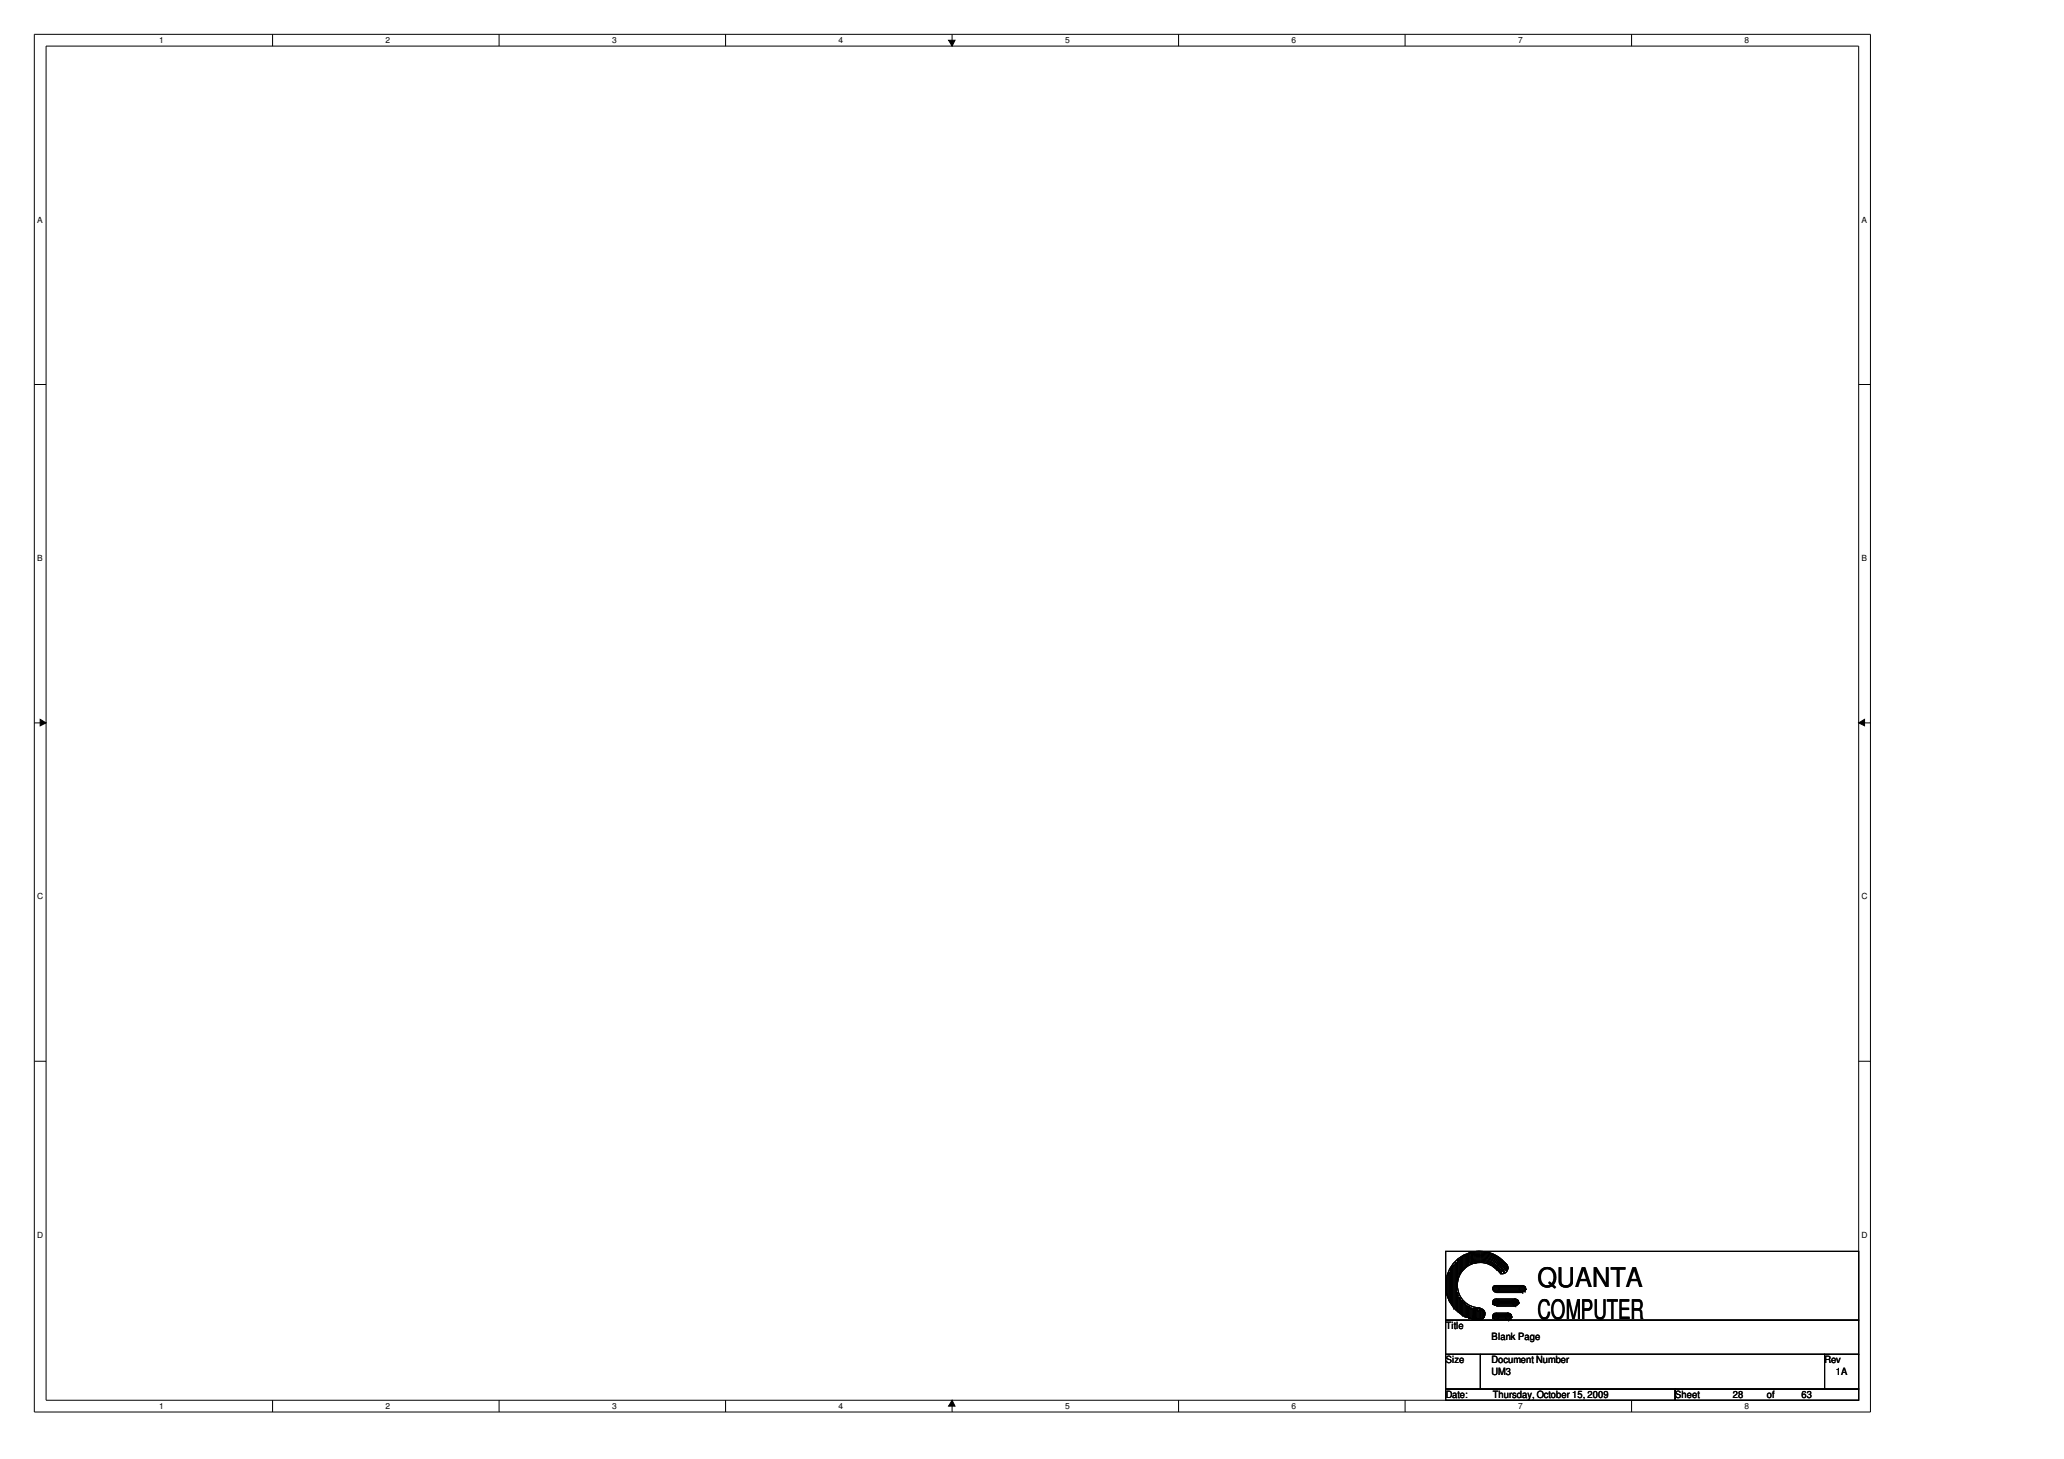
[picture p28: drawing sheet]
<svg xmlns="http://www.w3.org/2000/svg" width="297mm" height="210mm" viewBox="0 0 297 210" stroke-linecap="round" stroke-linejoin="round" font-family="sans-serif">
<defs><g id="words">
<g font-size="3.9">
<text x="221.3" y="185.2">QUANTA</text>
<text x="221.3" y="189.8">COMPUTER</text>
</g>
<g font-size="1.4">
<text x="208.1" y="191.2">Title</text>
<text x="208.1" y="196.1">Size</text>
<text x="214.7" y="197.8">UM3</text>
<text x="214.7" y="196.1">Document Number</text>
<text x="214.7" y="192.8">Blank Page</text>
<text x="262.6" y="196.1">Rev</text>
<text x="264.2" y="197.8">1A</text>
<text x="208.1" y="201.1">Date:</text>
<text x="214.8" y="201.1">Thursday, October 15, 2009</text>
<text x="241.1" y="201.1">Sheet</text>
<text x="249.4" y="201.1">28</text>
<text x="254.3" y="201.1">of</text>
<text x="259.3" y="201.1">63</text>
</g>
<g font-size="1.2">
<text x="22.9" y="6.2">1</text>
<text x="55.5" y="6.2">2</text>
<text x="88.1" y="6.2">3</text>
<text x="120.7" y="6.2">4</text>
<text x="153.3" y="6.2">5</text>
<text x="185.9" y="6.2">6</text>
<text x="218.5" y="6.2">7</text>
<text x="251.1" y="6.2">8</text>
<text x="5.4" y="32">A</text>
<text x="267.9" y="32">A</text>
<text x="5.4" y="80.7">B</text>
<text x="267.9" y="80.7">B</text>
<text x="5.4" y="129.4">C</text>
<text x="267.9" y="129.4">C</text>
<text x="5.4" y="178.1">D</text>
<text x="267.9" y="178.1">D</text>
<text x="22.9" y="202.7">1</text>
<text x="55.5" y="202.7">2</text>
<text x="88.1" y="202.7">3</text>
<text x="120.7" y="202.7">4</text>
<text x="153.3" y="202.7">5</text>
<text x="185.9" y="202.7">6</text>
<text x="218.5" y="202.7">7</text>
<text x="251.1" y="202.7">8</text>
</g>
</g></defs>
<path d="M4.9 4.9h264.3v198.2h-264.3zM6.6 6.6h260.9v194.9h-260.9z" fill="none" stroke="#000" stroke-width=".14"/>
<g fill="#fff">
<path d="M22.9 5.1h.6v1.4h-.6z"/>
<path d="M22.9 201.6h.6v1.4h-.6z"/>
</g>
<path d="M39.2 4.9v1.7M39.2 201.5v1.6" fill="none" stroke="#000" stroke-width=".14"/>
<g fill="#fff">
<path d="M55.5 5.1h.6v1.4h-.6z"/>
<path d="M55.5 201.6h.6v1.4h-.6z"/>
</g>
<path d="M71.8 4.9v1.7M71.8 201.5v1.6" fill="none" stroke="#000" stroke-width=".14"/>
<g fill="#fff">
<path d="M88.1 5.1h.6v1.4h-.6z"/>
<path d="M88.1 201.6h.6v1.4h-.6z"/>
</g>
<path d="M104.4 4.9v1.7M104.4 201.5v1.6" fill="none" stroke="#000" stroke-width=".14"/>
<g fill="#fff">
<path d="M120.7 5.1h.6v1.4h-.6z"/>
<path d="M120.7 201.6h.6v1.4h-.6z"/>
</g>
<path d="M136.5 5.8h.9l-.4 .8zM137 4.9v1.7M137 201.5l.4 .8h-.9zM137 201.5v1.6" fill="none" stroke="#000" stroke-width=".14"/>
<path d="M136.5 5.8h.9l-.4 .8zM137 201.5l.4 .8h-.9z" fill="#000"/>
<g fill="#fff">
<path d="M153.3 5.1h.6v1.4h-.6z"/>
<path d="M153.3 201.6h.6v1.4h-.6z"/>
</g>
<path d="M169.6 4.9v1.7M169.6 201.5v1.6" fill="none" stroke="#000" stroke-width=".14"/>
<g fill="#fff">
<path d="M185.9 5.1h.6v1.4h-.6z"/>
<path d="M185.9 201.6h.6v1.4h-.6z"/>
</g>
<path d="M202.2 4.9v1.7M202.2 201.5v1.6" fill="none" stroke="#000" stroke-width=".14"/>
<g fill="#fff">
<path d="M218.5 5.1h.6v1.4h-.6z"/>
<path d="M218.5 201.6h.6v1.4h-.6z"/>
</g>
<path d="M234.8 4.9v1.7M234.8 201.5v1.6" fill="none" stroke="#000" stroke-width=".14"/>
<g fill="#fff">
<path d="M251.1 5.1h.6v1.4h-.6z"/>
<path d="M251.1 201.6h.6v1.4h-.6z"/>
<path d="M5.4 30.9h.7v1.4h-.7z"/>
<path d="M267.9 30.9h.8v1.4h-.8z"/>
<path d="M5.4 79.6h.7v1.4h-.7z"/>
<path d="M267.9 79.6h.8v1.4h-.8z"/>
</g>
<path d="M4.9 55.3h1.7M267.5 55.3h1.7" fill="none" stroke="#000" stroke-width=".14"/>
<g fill="#fff">
<path d="M5.4 128.3h.7v1.4h-.7z"/>
<path d="M267.9 128.3h.8v1.4h-.8z"/>
</g>
<path d="M4.9 104h1.7M5.8 103.5l.8 .5-.8 .4zM267.5 104l.8-.5v.9zM267.5 104h1.7" fill="none" stroke="#000" stroke-width=".14"/>
<path d="M5.8 103.5l.8 .5-.8 .4zM267.5 104l.8-.5v.9z" fill="#000"/>
<g fill="#fff">
<path d="M5.4 177h.7v1.3h-.7z"/>
<path d="M267.9 177h.8v1.3h-.8z"/>
</g>
<g fill="none" stroke="#000" stroke-width=".14">
<path d="M4.9 152.7h1.7M267.5 152.7h1.7M208.1 180h59.4v9.9h-59.4zM208.1 189.9h59.4v4.9h-59.4zM208.1 194.8h4.9v5h-4.9zM208.1 199.8h33v1.7h-33zM208.2 186.1h.1M208.2 183.8v2.3M208.2 186.1l.2 .5M208.4 186.6h.1M208.4 183.3h.1M208.4 183.3v3.3"/>
<path d="M208.6 183h.1M208.6 187.1h.1M208.6 183l-.2 .3M208.6 183v4.1M208.6 187.1l.1 .1M208.7 187.2h.1M208.7 182.7h.1M208.7 182.7v4.5M208.9 182.3h.1M208.9 187.6h.1M208.9 182.3l-.2 .4M208.9 182.3v5.3"/>
<path d="M208.9 187.6l.2 .1M209.1 187.7h.1M209.1 182.1h.1M209.1 182.1v5.6M209.2 182h.1M209.2 188.2h.1M209.2 182l-.1 .1M209.2 182v6.2M209.4 181.8h.1M209.4 181.8v6.4M209.6 181.6h.1M209.6 188.4h.1"/>
<path d="M209.6 181.6l-.2 .2M209.6 181.6v6.8M209.7 188.4h.1M209.7 186h.1M209.7 184.1h.1M209.7 181.3v2.8M209.7 186v2.4M209.7 186l.1 .3M209.8 186.3h.1M209.8 188.6h.1M209.8 183.6h.1M209.8 181.3h.1"/>
<path d="M209.8 181.3v2.3M209.8 186.3v2.3M209.8 188.6l.2 .2M209.8 183.6l-.1 .5M210 188.8h.1M210 186.6h.1M210 181.1h.1M210 183.3h.1M210 181.1v2.2M210 186.6v2.2M210 186.6l.2 .3M210 181.1l-.2 .2"/>
<path d="M210.2 186.9h.1M210.2 188.9h.1M210.2 183.2h.1M210.2 181h.1M210.2 188.9l.1 .2M210.2 181v2.2M210.2 186.9v2M210.2 183.2l-.2 .1M210.3 189.1h.1M210.3 187.1h.1M210.3 180.8h.1M210.3 182.8h.1"/>
<path d="M210.3 180.8v2M210.3 187.1v2M210.3 187.1l.2 .1M210.3 180.8l-.1 .2M210.5 187.2h.1M210.5 189.3h.1M210.5 182.7h.1M210.5 180.6h.1M210.5 189.3h.2M210.5 180.6v2.1M210.5 187.2v2.1M210.5 182.7l-.2 .1"/>
<path d="M210.5 180.6h.2M210.7 189.3h.1M210.7 187.4h.1M210.7 180.6h.1M210.7 182.5h.1M210.7 187.4l.1 .2M210.7 180.6v1.9M210.7 187.4v1.9M210.8 187.6h.1M210.8 189.4h.1M210.8 182.3h.1M210.8 180.6h.1"/>
<path d="M210.8 189.4h.2M210.8 180.6v1.7M210.8 187.6v1.8M210.8 182.3l-.1 .2M211 189.4h.1M211 187.7h.1M211 180.5h.1M211 182.1h.1M211 187.7l.2 .2M211 180.5v1.6M211 187.7v1.7M211 180.5l-.2 .1"/>
<path d="M211.2 187.9h.1M211.2 189.4h.1M211.2 182h.1M211.2 180.5h.1M211.2 180.5v1.5M211.2 187.9v1.5M211.2 189.4l.2 .2M211.2 182l-.2 .1M211.4 189.6h.1M211.4 187.9h.1M211.4 180.3h.1M211.4 182h.1"/>
<path d="M211.4 180.3v1.7M211.4 187.9v1.7M211.4 187.9l.1 .2M211.4 180.3l-.2 .2M211.5 188.1h.1M211.5 189.6h.1M211.5 181.6h.1M211.5 180.3h.1M211.5 189.6h.2M211.5 180.3v1.3M211.5 188.1v1.5M211.5 181.6l.2 .2"/>
<path d="M211.7 181.6a3.7 3.7 0 0 1 4.3 1.7M211.7 181.5a3.8 3.8 0 0 1 4.5 1.8M211.7 181.3a3.9 3.9 0 0 1 4.5 1.7M211.7 181.1a4 4 0 0 1 4.7 2.1M211.7 181a4.1 4.1 0 0 1 4.9 2.2M211.7 180.8a4.4 4.4 0 0 1 5 2M211.7 180.6a4.5 4.5 0 0 1 5.2 2.2M211.7 180.3a4.7 4.7 0 0 1 5.3 2.2M211.7 189.6h.1M211.7 188.2h.1M211.7 180.1h.1M211.7 181.8h.1"/>
<path d="M211.7 180.1v1.7M211.7 188.1v1.5M211.7 188.2h.2M211.7 180.1l-.2 .2M211.8 180.4a4.9 4.9 0 0 1 5.1 2.3M211.9 188.2h.1M211.9 189.6h.1M211.9 189.8h.1M211.9 180.3h.1M211.9 189.8h.3M211.9 180.3v1.3M211.9 188.2v1.4"/>
<path d="M212 189.6h.1M212 188.2h.1M212 188.2h.2M212 188.2v1.4M212.2 188.2h.1M212.2 189.8h.1M212.2 188.2v1.6M212.4 188.2h.1M212.4 189.8h.1M212.4 188.2l-.5 1.6M212.4 188.2v1.6M212.5 189.6h.1"/>
<path d="M212.5 188.2h.1M212.5 189.6l-.1 .2M212.5 188.2v1.4M212.5 188.2l.2 .4M212.7 188.6h.1M212.7 189.8h.1M212.7 189.8h.2M212.7 188.6v1.2M212.9 189.8h.1M212.9 188.4h.1M212.9 188.4v1.4M213 194.8h49.6v5h-49.6z"/>
<path d="M213 180a4.7 4.7 0 0 1 3.8 1.9M213 180a4.9 4.9 0 0 0-4.9 4.9 4.9 4.9 0 0 0 4.9 5M213 181.6a3.1 3.1 0 0 1 2.5 1.2M213 181.6a3.3 3.3 0 0 0-3.3 3.3 3.3 3.3 0 0 0 3.3 3.3M213 180l-1.6 .2M213 188.4h.1M213 189.8h.1M213 181.6l-.7 .1-.5 .1M213 188.4v1.4M213.1 189.8h.1M213.1 188.4h.1M213.1 188.4h.2"/>
<path d="M213.1 188.4v1.4M213.3 188.4h.1M213.3 189.8h.1M213.3 188.4v1.4M213.5 189.6h.1M213.5 188.6h.1M213.5 189.6l-.2 .2M213.5 188.6v1M213.5 188.6l.1 .2M213.6 188.8h.1M213.6 189.4h.1M213.6 188.8v.6"/>
<path d="M214.8 185.3h.1M214.8 185.4h.1M214.8 187.4h.1M214.8 187.6h.1M214.8 189.3h.1M214.8 189.4h.1M214.8 189.6h.1M214.8 185.3h4.7M214.8 185.3v.1M214.8 189.3v.1M214.8 185.4h4.9M214.8 187.4h3.8"/>
<path d="M214.8 187.6h3.7M214.8 187.6l.4 .1M214.8 189.3h2.7M214.8 189.4h2.8M214.8 189.6h2.7M214.8 189.6l.4 .2M215 185.6h.1M215 187.2h.1M215 185.1h4.5M215 185.6h4.5M215 185.6l.2 .2M215 187.1h3.5"/>
<path d="M215 187.2h3.5M215 187.2l-.2 .2M215 189.1h2.5M215.2 185.8h.1M215.2 187.7h.1M215.2 189.8h.1M215.2 185.8h4.3M215.2 187.7h3.1M215.2 189.8h2.3M215.3 188.9h1.8M215.3 189.9h1.8M215.3 187.9h2.8"/>
<path d="M215.3 186.9h2.8M215.3 186h3.8M215.3 184.9h3.8M217.1 188.9h.1M217.1 189.9h.1M217.3 189.1h.1M217.5 189.1h.1M217.5 189.3h.1M217.5 189.6h.1M217.5 189.8h.1M217.5 189.1v.2M217.6 189.4h.1"/>
<path d="M217.6 189.4l-.1 .2M218.1 187.9h.1M218.1 186.9h.1M218.3 187.7h.1M218.5 187.1h.1M218.5 187.2h.1M218.5 187.6h.1M218.5 187.1v.1M218.6 187.4h.1M218.6 187.4l-.1 .2M219.1 186h.1M219.1 184.9h.1"/>
<path d="M219.5 185.1h.1M219.5 185.3h.1M219.5 185.6h.1M219.5 185.8h.1M219.5 185.1v.2M219.7 185.4h.1M219.7 185.4l-.2 .2M241.1 199.8h26.4v1.7h-26.4zM262.6 194.8h4.9v5h-4.9z"/>
<circle cx="213" cy="189" r=".77"/>
<circle cx="215.3" cy="187.3" r=".48"/>
<circle cx="215.3" cy="189.4" r=".48"/>
<circle cx="215.3" cy="185.4" r=".48"/>
<circle cx="216.3" cy="182.4" r=".77"/>
<circle cx="217.1" cy="189.4" r=".48"/>
<circle cx="218.1" cy="187.3" r=".48"/>
<circle cx="219.1" cy="185.4" r=".48"/>
</g>
<use href="#words"/>
</svg>
